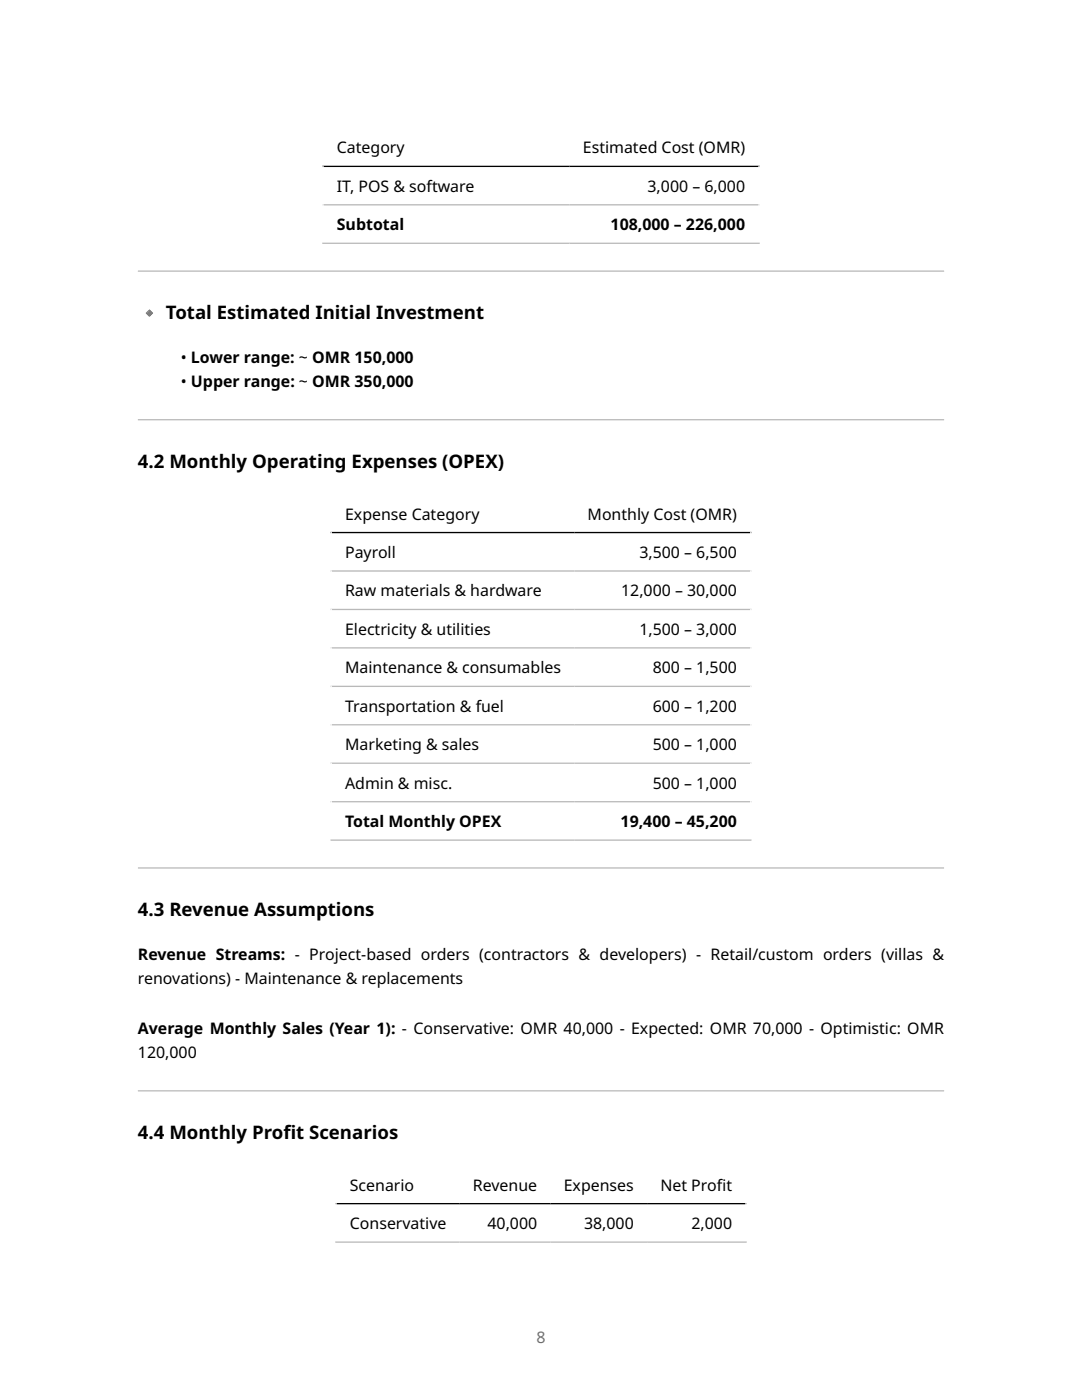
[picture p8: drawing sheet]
<svg xmlns="http://www.w3.org/2000/svg" width="216mm" height="279mm" viewBox="0 0 216 279" stroke-linecap="round" stroke-linejoin="round" font-family="sans-serif">
<defs><g id="words">
<g font-size="3.7">
<text x="33.1" y="63.8">Total Estimated Initial Investment</text>
<text x="27.5" y="93.4">4.2 Monthly Operating Expenses (OPEX)</text>
<text x="27.5" y="182.9">4.3 Revenue Assumptions</text>
<text x="27.5" y="227.4">4.4 Monthly Prof</text>
<text x="56.5" y="227.4">it Scenarios</text>
</g>
<g font-size="3.2">
<text x="67.2" y="30.6">Category</text>
<text x="116.3" y="30.6">Estimated Cost (OMR)</text>
<text x="67.2" y="38.3">IT, POS &amp; software</text>
<text x="129.2" y="38.3">3,000 – 6,000</text>
<text x="67.2" y="45.9">Subtotal</text>
<text x="121.8" y="45.9">108,000 – 226,000</text>
<text x="36.1" y="72.4">• Lower range: ~ OMR 150,000</text>
<text x="36.1" y="77.2">• Upper range: ~ OMR 350,000</text>
<text x="68.9" y="103.7">Expense Category</text>
<text x="117.2" y="103.7">Monthly Cost (OMR)</text>
<text x="68.9" y="111.4">Payroll</text>
<text x="127.6" y="111.4">3,500 – 6,500</text>
<text x="68.9" y="119">Raw materials &amp; hardware</text>
<text x="123.9" y="119">12,000 – 30,000</text>
<text x="68.9" y="126.7">Electricity &amp; utilities</text>
<text x="127.6" y="126.7">1,500 – 3,000</text>
<text x="68.9" y="134.4">Maintenance &amp; consumables</text>
<text x="130.2" y="134.4">800 – 1,500</text>
<text x="68.9" y="142">Transportation &amp; fuel</text>
<text x="130.2" y="142">600 – 1,200</text>
<text x="68.9" y="149.7">Marketing &amp; sales</text>
<text x="130.2" y="149.7">500 – 1,000</text>
<text x="68.9" y="157.4">Admin &amp; misc.</text>
<text x="130.2" y="157.4">500 – 1,000</text>
<text x="68.9" y="165.1">Total Monthly OPEX</text>
<text x="123.8" y="165.1">19,400 – 45,200</text>
<text x="27.5" y="191.5">Revenue Streams: - Project-based orders (contractors &amp; developers) - Retail/custom orders (villas &amp;</text>
<text x="27.5" y="196.3">renovations) - Maintenance &amp; replacements</text>
<text x="27.5" y="206.4">Average Monthly Sales (Year 1): - Conservative: OMR 40,000 - Expected: OMR 70,000 - Optimistic: OMR</text>
<text x="27.5" y="211.1">120,000</text>
<text x="69.8" y="237.6">Scenario</text>
<text x="94.4" y="237.6">Revenue</text>
<text x="112.5" y="237.6">Expenses</text>
<text x="131.8" y="237.6">Net Prof</text>
<text x="143" y="237.6">it</text>
<text x="69.8" y="245.3">Conservative</text>
<text x="97.3" y="245.3">40,000</text>
<text x="116.5" y="245.3">38,000</text>
<text x="138" y="245.3">2,000</text>
</g>
<text font-size="3.2" fill="#6e6e6e" x="107" y="267.9">8</text>
</g></defs>
<path d="M64.3 25.5h87.3M64.4 25.4v23.3M151.5 25.4v23.3" fill="none" stroke="#fff" stroke-width=".26"/>
<path d="M64.3 33.2h87.3" fill="none" stroke="#000" stroke-width=".26"/>
<path d="M64.3 40.9h87.3M64.3 48.6h87.3" fill="none" stroke="#bbb" stroke-width=".26"/>
<g fill="#bbb">
<path d="M27.5 54.2h160.9zM27.5 54h160.9v.2h-160.9z" fill-rule="evenodd"/>
<path d="M27.5 83.9h160.9zM27.5 83.6h160.9v.3h-160.9z" fill-rule="evenodd"/>
</g>
<path d="M65.9 98.6h84.1M66.1 98.5v69.3M149.8 98.5v69.3" fill="none" stroke="#fff" stroke-width=".26"/>
<path d="M65.9 106.3h84.1" fill="none" stroke="#000" stroke-width=".26"/>
<path d="M65.9 114h84.1M65.9 121.6h84.1M65.9 129.3h84.1M65.9 137h84.1M65.9 144.6h84.1M65.9 152.3h84.1M65.9 160h84.1M65.9 167.7h84.1" fill="none" stroke="#bbb" stroke-width=".26"/>
<g fill="#bbb">
<path d="M27.5 173.4h160.9zM27.5 173.1h160.9v.3h-160.9z" fill-rule="evenodd"/>
<path d="M27.5 217.8h160.9zM27.5 217.6h160.9v.2h-160.9z" fill-rule="evenodd"/>
</g>
<path d="M66.9 232.5h82.1M67 232.4v15.6M148.9 232.4v15.6" fill="none" stroke="#fff" stroke-width=".26"/>
<path d="M66.9 240.2h82.1" fill="none" stroke="#000" stroke-width=".26"/>
<path d="M66.9 247.9h82.1" fill="none" stroke="#bbb" stroke-width=".26"/>
<path d="M29.1 62.4l.7-.6 .7 .7-.7 .7z" fill="#1976d2"/>
<path d="M29.1 62.4l.6-.5 .7 .6-.7 .6z" fill="#2196f3"/>
<g fill="#90caf9">
<path d="M29.3 62.3l.4-.4z"/>
<circle cx="29.2" cy="62.4" r=".04"/>
</g>
<use href="#words"/>
</svg>
